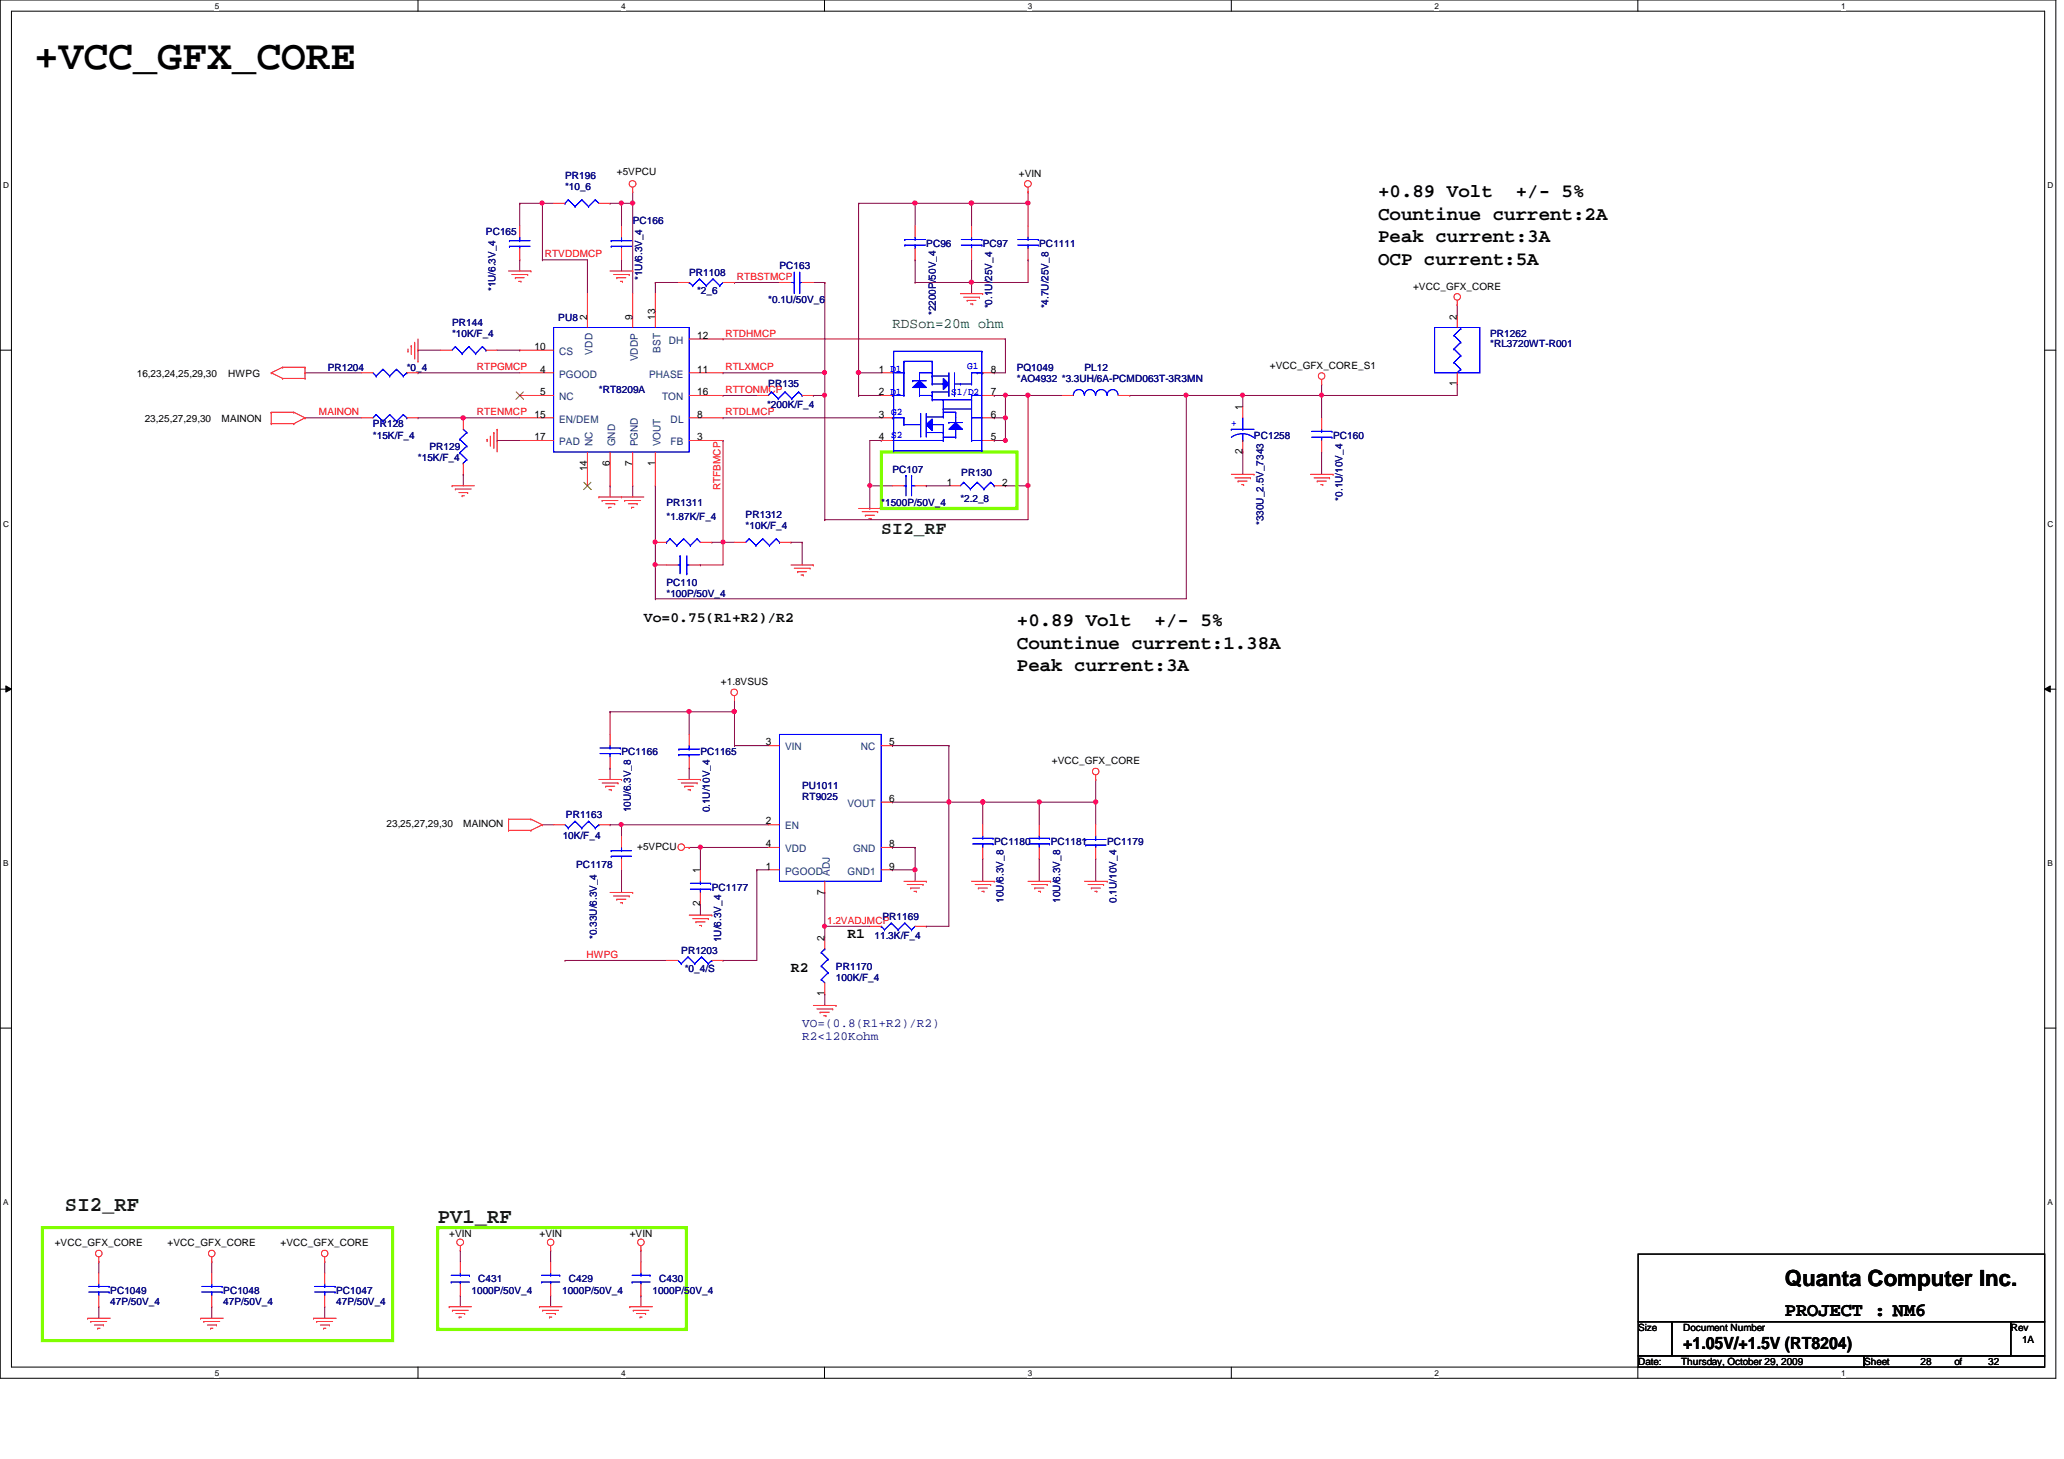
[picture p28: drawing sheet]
<svg xmlns="http://www.w3.org/2000/svg" width="297mm" height="210mm" viewBox="0 0 297 210" stroke-linecap="round" stroke-linejoin="round" font-family="sans-serif">
<defs><g id="words">
<text font-size="6" x="4.9" y="9.9">+VCC_GFX_CORE</text>
<text font-size="3.2" x="256.9" y="185">Quanta Computer Inc.</text>
<g font-size="3" fill="#004000">
<text x="9.4" y="174.3">SI2_RF</text>
<text x="63" y="175.9">PV1_RF</text>
</g>
<g font-size="2.8">
<text x="198.3" y="28.3">+0.89 Volt</text>
<text x="218.1" y="28.3">+/- 5%</text>
<text x="198.3" y="31.6">Countinue current:2A</text>
<text x="198.3" y="34.8">Peak current:3A</text>
<text x="198.3" y="38.1">OCP current:5A</text>
<text x="146.3" y="93.3">Countinue current:1.38A</text>
<text x="146.3" y="90.1">+0.89 Volt</text>
<text x="166.2" y="90.1">+/- 5%</text>
<text x="146.3" y="96.6">Peak current:3A</text>
<text x="256.9" y="189.3">PROJECT : NM6</text>
<text x="256.9" y="189.3">PROJECT :</text>
</g>
<text font-size="2.6" fill="#004000" x="126.8" y="76.9">SI2_RF</text>
<text font-size="2.4" x="242.2" y="194.1">+1.05V/+1.5V (RT8204)</text>
<text font-size="2.1" fill="#008000" x="128.4" y="47.1">RDSon=20m ohm</text>
<g font-size="2.1">
<text x="92.7" y="89.5">Vo=0.75(R1+R2)/R2</text>
<text x="122" y="135">R1</text>
<text x="113.8" y="139.9">R2</text>
</g>
<g font-size="1.8" fill="#000080">
<text x="115.4" y="147.7">VO=(0.8(R1+R2)/R2)</text>
<text x="115.4" y="149.6">R2&lt;120Kohm</text>
</g>
<g font-size="1.5">
<text x="84.5" y="46" transform="rotate(-90 84.5 46)">2</text>
<text x="91" y="46" transform="rotate(-90 91 46)">9</text>
<text x="94.3" y="46" transform="rotate(-90 94.3 46)">13</text>
<text x="209.7" y="46" transform="rotate(-90 209.7 46)">2</text>
<text x="76.9" y="50.3">10</text>
<text x="77.7" y="53.6">4</text>
<text x="100.3" y="48.7">12</text>
<text x="100.3" y="53.6">11</text>
<text x="126.5" y="53.6">1 D1</text>
<text x="142.6" y="53.6">8</text>
<text x="77.7" y="56.9">5</text>
<text x="100.3" y="56.9">16</text>
<text x="126.5" y="56.9">2 D1</text>
<text x="142.6" y="56.9">7</text>
<text x="178.8" y="59" transform="rotate(-90 178.8 59)">1</text>
<text x="209.7" y="55.6" transform="rotate(-90 209.7 55.6)">1</text>
<text x="76.9" y="60.1">15</text>
<text x="76.9" y="63.3">17</text>
<text x="100.3" y="63.3">3</text>
<text x="100.3" y="60.1">8</text>
<text x="126.5" y="60.1">3</text>
<text x="126.5" y="63.3">4</text>
<text x="142.6" y="60.1">6</text>
<text x="142.6" y="63.3">5</text>
<text x="178.8" y="65.3" transform="rotate(-90 178.8 65.3)">2</text>
<text x="84.5" y="67.8" transform="rotate(-90 84.5 67.8)">14</text>
<text x="87.8" y="67" transform="rotate(-90 87.8 67)">6</text>
<text x="91" y="67" transform="rotate(-90 91 67)">7</text>
<text x="94.3" y="67" transform="rotate(-90 94.3 67)">1</text>
<text x="136.3" y="69.8">1</text>
<text x="144.2" y="69.8">2</text>
<text x="110.2" y="107.2">3</text>
<text x="128" y="107.2">5</text>
<text x="110.2" y="118.6">2</text>
<text x="128" y="115.4">6</text>
<text x="100.8" y="125.6" transform="rotate(-90 100.8 125.6)">1</text>
<text x="110.2" y="121.9">4</text>
<text x="110.2" y="125.1">1</text>
<text x="128" y="125.1">9</text>
<text x="128" y="121.9">8</text>
<text x="100.8" y="130.3" transform="rotate(-90 100.8 130.3)">2</text>
<text x="118.7" y="128.7" transform="rotate(-90 118.7 128.7)">7</text>
<text x="118.7" y="135.4" transform="rotate(-90 118.7 135.4)">2</text>
<text x="118.7" y="143.3" transform="rotate(-90 118.7 143.3)">1</text>
</g>
<g font-size="1.5" fill="#004080">
<text x="80.5" y="51.1">CS</text>
<text x="85.3" y="51" transform="rotate(-90 85.3 51)">VDD</text>
<text x="91.8" y="52" transform="rotate(-90 91.8 52)">VDDP</text>
<text x="95" y="50.8" transform="rotate(-90 95 50.8)">BST</text>
<text x="96.3" y="49.4">DH</text>
<text x="80.5" y="54.3">PGOOD</text>
<text x="80.5" y="57.6">NC</text>
<text x="93.4" y="54.3">PHASE</text>
<text x="95.3" y="57.6">TON</text>
<text x="80.5" y="60.8">EN/DEM</text>
<text x="80.5" y="64.1">PAD</text>
<text x="85.3" y="64.2" transform="rotate(-90 85.3 64.2)">NC</text>
<text x="88.5" y="64.2" transform="rotate(-90 88.5 64.2)">GND</text>
<text x="91.8" y="64.2" transform="rotate(-90 91.8 64.2)">PGND</text>
<text x="95" y="64.2" transform="rotate(-90 95 64.2)">VOUT</text>
<text x="96.5" y="64.1">FB</text>
<text x="96.5" y="60.8">DL</text>
<text x="113" y="107.9">VIN</text>
<text x="123.9" y="107.9">NC</text>
<text x="113" y="119.3">EN</text>
<text x="122" y="116.1">VOUT</text>
<text x="113" y="122.6">VDD</text>
<text x="113" y="125.8">PGOOD</text>
<text x="119.4" y="126" transform="rotate(-90 119.4 126)">ADJ</text>
<text x="122" y="125.8">GND1</text>
<text x="122.8" y="122.6">GND</text>
</g>
<g font-size="1.4" fill="#000080">
<text x="81.3" y="25.7">PR196</text>
<text x="81.3" y="27.3">*10_6</text>
<text x="69.9" y="33.9">PC165</text>
<text x="91.1" y="32.2">PC166</text>
<text x="133.3" y="35.5">PC96</text>
<text x="141.4" y="35.5">PC97</text>
<text x="149.6" y="35.5">PC1111</text>
<text x="71.3" y="41.9" transform="rotate(-90 71.3 41.9)">*1U/6.3V_4</text>
<text x="92.4" y="40.3" transform="rotate(-90 92.4 40.3)">*1U/6.3V_4</text>
<text x="99.2" y="39.7">PR1108</text>
<text x="112.2" y="38.7">PC163</text>
<text x="65.1" y="46.9">PR144</text>
<text x="80.3" y="46.2">PU8</text>
<text x="100.3" y="42.3">*2_6</text>
<text x="110.6" y="43.6">*0.1U/50V_6</text>
<text x="134.7" y="45.3" transform="rotate(-90 134.7 45.3)">*2200P/50V_4</text>
<text x="142.8" y="44.4" transform="rotate(-90 142.8 44.4)">*0.1U/25V_4</text>
<text x="150.9" y="44.4" transform="rotate(-90 150.9 44.4)">*4.7U/25V_8</text>
<text x="47.2" y="53.3">PR1204</text>
<text x="58.5" y="53.3">*0_4</text>
<text x="65.1" y="48.5">*10K/F_4</text>
<text x="146.3" y="53.3">PQ1049</text>
<text x="156.1" y="53.3">PL12</text>
<text x="214.5" y="48.5">PR1262</text>
<text x="214.5" y="50">*RL3720WT-R001</text>
<text x="86.2" y="56.6">*RT8209A</text>
<text x="110.4" y="58.7">*200K/F_4</text>
<text x="110.6" y="55.6">PR135</text>
<text x="146.3" y="55">*AO4932 *3.3UH/6A-PCMD063T-3R3MN</text>
<text x="146.3" y="55">*AO4932</text>
<text x="53.7" y="61.5">PR128</text>
<text x="53.7" y="63.1">*15K/F_4</text>
<text x="61.8" y="64.7">PR129</text>
<text x="180.5" y="63.1">PC1258</text>
<text x="191.9" y="63.1">PC160</text>
<text x="60.2" y="66.4">*15K/F_4</text>
<text x="128.4" y="68">PC107</text>
<text x="138.3" y="68.5">PR130</text>
<text x="95.9" y="72.9">PR1311</text>
<text x="95.9" y="74.8">*1.87K/F_4</text>
<text x="107.3" y="74.5">PR1312</text>
<text x="107.3" y="76.1">*10K/F_4</text>
<text x="126.8" y="72.9">*1500P/50V_4</text>
<text x="138.2" y="72.2">*2.2_8</text>
<text x="181.8" y="75.6" transform="rotate(-90 181.8 75.6)">*330U_2.5V_7343</text>
<text x="193.2" y="72" transform="rotate(-90 193.2 72)">*0.1U/10V_4</text>
<text x="95.9" y="84.2">PC110</text>
<text x="95.9" y="85.9">*100P/50V_4</text>
<text x="89.4" y="108.6">PC1166</text>
<text x="100.8" y="108.6">PC1165</text>
<text x="115.4" y="113.5">PU1011</text>
<text x="81.4" y="117.7">PR1163</text>
<text x="90.8" y="116.9" transform="rotate(-90 90.8 116.9)">10U/6.3V_8</text>
<text x="102.1" y="116.9" transform="rotate(-90 102.1 116.9)">0.1U/10V_4</text>
<text x="115.4" y="115.1">RT9025</text>
<text x="81" y="120.6">10K/F_4</text>
<text x="82.9" y="124.9">PC1178</text>
<text x="143.1" y="121.6">PC1180</text>
<text x="151.2" y="121.6">PC1181</text>
<text x="159.3" y="121.6">PC1179</text>
<text x="102.4" y="128.1">PC1177</text>
<text x="144.4" y="129.9" transform="rotate(-90 144.4 129.9)">10U/6.3V_8</text>
<text x="152.6" y="129.9" transform="rotate(-90 152.6 129.9)">10U/6.3V_8</text>
<text x="160.7" y="129.9" transform="rotate(-90 160.7 129.9)">0.1U/10V_4</text>
<text x="85.9" y="135.1" transform="rotate(-90 85.9 135.1)">*0.33U/6.3V_4</text>
<text x="98" y="137.2">PR1203</text>
<text x="103.8" y="135.6" transform="rotate(-90 103.8 135.6)">1U/6.3V_4</text>
<text x="125.9" y="135.1">11.3K/F_4</text>
<text x="127" y="132.4">PR1169</text>
<text x="98.5" y="139.8">*0_4/S</text>
<text x="120.3" y="139.5">PR1170</text>
<text x="120.3" y="141.1">100K/F_4</text>
<text x="68.8" y="184.5">C431</text>
<text x="81.9" y="184.5">C429</text>
<text x="94.9" y="184.5">C430</text>
<text x="15.9" y="186.1">PC1049</text>
<text x="15.9" y="187.7">47P/50V_4</text>
<text x="32.1" y="186.1">PC1048</text>
<text x="32.1" y="187.7">47P/50V_4</text>
<text x="48.4" y="186.1">PC1047</text>
<text x="48.4" y="187.7">47P/50V_4</text>
<text x="67.9" y="186.1">1000P/50V_4</text>
<text x="80.9" y="186.1">1000P/50V_4</text>
<text x="93.9" y="186.1">1000P/50V_4</text>
</g>
<g font-size="1.4">
<text x="88.8" y="25.2">+5VPCU</text>
<text x="146.6" y="25.4">+VIN</text>
<text x="203.4" y="41.7">+VCC_GFX_CORE</text>
<text x="182.7" y="53">+VCC_GFX_CORE_S1</text>
<text x="19.7" y="54.2">16,23,24,25,29,30</text>
<text x="32.8" y="54.2">HWPG</text>
<text x="20.8" y="60.7">23,25,27,29,30</text>
<text x="31.9" y="60.7">MAINON</text>
<text x="103.8" y="98.6">+1.8VSUS</text>
<text x="151.4" y="109.9">+VCC_GFX_CORE</text>
<text x="55.6" y="119">23,25,27,29,30</text>
<text x="66.7" y="119">MAINON</text>
<text x="91.7" y="122.3">+5VPCU</text>
<text x="7.9" y="179.3">+VCC_GFX_CORE</text>
<text x="24.1" y="179.3">+VCC_GFX_CORE</text>
<text x="40.4" y="179.3">+VCC_GFX_CORE</text>
<text x="64.6" y="178">+VIN</text>
<text x="77.6" y="178">+VIN</text>
<text x="90.6" y="178">+VIN</text>
<text x="235.8" y="191.5">Size</text>
<text x="242.2" y="191.5">Document Number</text>
<text x="289.4" y="191.5">Rev</text>
<text x="235.8" y="196.4">Date:</text>
<text x="241.9" y="196.4">Thursday, October 29, 2009</text>
<text x="268.3" y="196.4">Sheet</text>
<text x="276.4" y="196.4">28</text>
<text x="281.3" y="196.4">of</text>
<text x="286.1" y="196.4">32</text>
<text x="291" y="193.2">1A</text>
</g>
<g font-size="1.4" fill="#f00">
<text x="78.4" y="37">RTVDDMCP</text>
<text x="106" y="40.3">RTBSTMCP</text>
<text x="68.6" y="53.3">RTPGMCP</text>
<text x="104.4" y="53.3">RTLXMCP</text>
<text x="104.4" y="48.4">RTDHMCP</text>
<text x="45.9" y="59.8">MAINON</text>
<text x="68.6" y="59.8">RTENMCP</text>
<text x="104.4" y="59.8">RTDLMCP</text>
<text x="104.4" y="56.6">RTTONMCP</text>
<text x="103.7" y="70.5" transform="rotate(-90 103.7 70.5)">RTFBMCP</text>
<text x="84.4" y="137.8">HWPG</text>
<text x="119" y="132.9">1.2VADJMCP</text>
</g>
<g font-size="1.4" fill="#00f">
<text x="128.1" y="53.5">D1</text>
<text x="139.2" y="53">G1</text>
<text x="128.1" y="56.8">D1</text>
<text x="128.3" y="59.7">G2</text>
<text x="136.9" y="56.8">S1/D2</text>
<text x="128.3" y="62.9">S2</text>
<text x="177.2" y="61.3">+</text>
</g>
<g font-size="1.2">
<text x="30.9" y="1.2">5</text>
<text x="89.4" y="1.2">4</text>
<text x="147.9" y="1.2">3</text>
<text x="206.5" y="1.2">2</text>
<text x="265" y="1.2">1</text>
<text x=".5" y="27.1">D</text>
<text x="294.7" y="27.1">D</text>
<text x=".5" y="75.8">C</text>
<text x="294.7" y="75.8">C</text>
<text x=".5" y="124.6">B</text>
<text x="294.7" y="124.6">B</text>
<text x=".5" y="173.4">A</text>
<text x="294.7" y="173.4">A</text>
<text x="30.9" y="197.9">5</text>
<text x="89.4" y="197.9">4</text>
<text x="147.9" y="197.9">3</text>
<text x="206.5" y="197.9">2</text>
<text x="265" y="197.9">1</text>
</g>
</g></defs>
<path d="M0 0h295.9v198.3h-295.9zM1.6 1.6h292.7v195.1h-292.7z" fill="none" stroke="#000" stroke-width=".14"/>
<g fill="#fff">
<path d="M30.9 .2h.6v1.3h-.6z"/>
<path d="M30.9 196.8h.6v1.4h-.6z"/>
</g>
<path d="M60.2 0v1.6M60.2 196.7v1.6" fill="none" stroke="#000" stroke-width=".14"/>
<g fill="#fff">
<path d="M89.4 .2h.6v1.3h-.6z"/>
<path d="M89.4 196.8h.6v1.4h-.6z"/>
</g>
<path d="M118.7 0v1.6M118.7 196.7v1.6" fill="none" stroke="#000" stroke-width=".14"/>
<g fill="#fff">
<path d="M147.9 .2h.6v1.3h-.6z"/>
<path d="M147.9 196.8h.6v1.4h-.6z"/>
</g>
<path d="M177.2 0v1.6M177.2 196.7v1.6" fill="none" stroke="#000" stroke-width=".14"/>
<g fill="#fff">
<path d="M206.5 .2h.5v1.3h-.5z"/>
<path d="M206.5 196.8h.5v1.4h-.5z"/>
</g>
<path d="M235.7 0v1.6M235.7 196.7v1.6" fill="none" stroke="#000" stroke-width=".14"/>
<g fill="#fff">
<path d="M265 .2h.6v1.3h-.6z"/>
<path d="M265 196.8h.6v1.4h-.6z"/>
<path d="M.5 26h.8v1.3h-.8z"/>
<path d="M294.7 26h.8v1.3h-.8z"/>
<path d="M.5 74.8h.8v1.3h-.8z"/>
<path d="M294.7 74.8h.8v1.3h-.8z"/>
</g>
<path d="M0 50.4h1.6M294.3 50.4h1.6" fill="none" stroke="#000" stroke-width=".14"/>
<g fill="#fff">
<path d="M.5 123.5h.7v1.3h-.7z"/>
<path d="M294.7 123.5h.7v1.3h-.7z"/>
</g>
<path d="M0 99.1h1.6M.8 98.7l.8 .4-.8 .5zM294.3 99.1l.8-.4v.9zM294.3 99.1h1.6" fill="none" stroke="#000" stroke-width=".14"/>
<path d="M.8 98.7l.8 .4-.8 .5zM294.3 99.1l.8-.4v.9z" fill="#000"/>
<g fill="#fff">
<path d="M.5 172.3h.7v1.3h-.7z"/>
<path d="M294.7 172.3h.7v1.3h-.7z"/>
</g>
<path d="M0 147.9h1.6M294.3 147.9h1.6" fill="none" stroke="#000" stroke-width=".14"/>
<path d="M170.7 56.9h.1M170.7 56.9h8.2M66.7 60.1h.1M66.7 60.1h8.1" fill="none" stroke="#800040" stroke-width=".14"/>
<circle cx="66.7" cy="60.1" r=".31" fill="#f0f"/>
<circle cx="66.7" cy="60.1" r=".31" fill="none" stroke="#f0f" stroke-width=".14"/>
<g fill="none" stroke="#800040" stroke-width=".14">
<path d="M74.8 29.3h.1M74.8 37.4h.1M74.8 29.3v3.2M74.8 37.4v1.6M131.7 37.4h.1M131.7 29.3h.1M131.7 37.4v3.2M131.7 29.3h8.1M148 37.4h.1M148 37.4v3.2h-8.2M60.2 53.6h.1M60.2 53.6h14.6"/>
<path d="M139.8 40.6h.1M43.9 60.1h.1M43.9 60.1h8.1M125.2 69.9h.1M125.2 63.4v6.5M178.9 65h.1M178.9 65v3.2"/>
</g>
<circle cx="139.8" cy="29.2" r=".31" fill="#f0f"/>
<circle cx="139.8" cy="29.2" r=".31" fill="none" stroke="#f0f" stroke-width=".14"/>
<circle cx="131.7" cy="29.2" r=".31" fill="#f0f"/>
<circle cx="131.7" cy="29.2" r=".31" fill="none" stroke="#f0f" stroke-width=".14"/>
<path d="M74.8 29.3h.1M74.8 29.3h3.3M131.7 29.3h.1M131.7 29.3v3.2M139.8 29.3h.1M139.8 29.3v3.2M148 27.6h.1M148 27.6v1.7M178.9 56.9h.1M178.9 56.9v1.6" fill="none" stroke="#800040" stroke-width=".14"/>
<circle cx="78" cy="29.2" r=".3" fill="#f0f"/>
<circle cx="78" cy="29.2" r=".3" fill="none" stroke="#f0f" stroke-width=".14"/>
<path d="M139.8 40.6h.1M139.8 40.6v1.6" fill="none" stroke="#800040" stroke-width=".14"/>
<circle cx="139.8" cy="40.6" r=".31" fill="#f0f"/>
<circle cx="139.8" cy="40.6" r=".31" fill="none" stroke="#f0f" stroke-width=".14"/>
<path d="M148 56.9h.1M148 56.9v13M190.2 55.2h.1M190.2 55.2v1.7" fill="none" stroke="#800040" stroke-width=".14"/>
<circle cx="147.9" cy="69.8" r=".31" fill="#f0f"/>
<circle cx="147.9" cy="69.8" r=".31" fill="none" stroke="#f0f" stroke-width=".14"/>
<path d="M148 56.9h.1M148 56.9h4.8M178.9 56.9h.1M178.9 56.9h11.3M190.2 56.9h.1M190.2 56.9v3.2M66.7 68.2h.1M66.7 68.2v1.7M190.2 65h.1M190.2 65v3.2" fill="none" stroke="#800040" stroke-width=".14"/>
<circle cx="190.2" cy="56.8" r=".3" fill="#f0f"/>
<circle cx="190.2" cy="56.8" r=".3" fill="none" stroke="#f0f" stroke-width=".14"/>
<circle cx="178.8" cy="56.8" r=".3" fill="#f0f"/>
<circle cx="178.8" cy="56.8" r=".3" fill="none" stroke="#f0f" stroke-width=".14"/>
<g fill="none" stroke="#800040" stroke-width=".14">
<path d="M78.1 37.4h.1M78.1 29.3h.1M78.1 37.4h6.4M78.1 29.3h1.6M84.5 37.4h.1M84.5 37.4v4.8M89.4 29.3h.1M89.4 29.3h1.7M94.3 40.6h.1M94.3 40.6v1.6M94.3 40.6h3.3M104.1 53.6h.1"/>
<path d="M104.1 53.6h14.6M105.7 40.6h.1M105.7 40.6h6.5M118.7 40.6h.1M118.7 53.6h.1M118.7 40.6v16.3"/>
</g>
<circle cx="118.7" cy="53.6" r=".3" fill="#f0f"/>
<circle cx="118.7" cy="53.6" r=".3" fill="none" stroke="#f0f" stroke-width=".14"/>
<path d="M78.1 29.3h.1M78.1 29.3v8.1M91.1 29.3h.1M91.1 29.3v12.9M104.1 60.1h.1M104.1 60.1h22.7" fill="none" stroke="#800040" stroke-width=".14"/>
<circle cx="91" cy="29.2" r=".31" fill="#f0f"/>
<circle cx="91" cy="29.2" r=".31" fill="none" stroke="#f0f" stroke-width=".14"/>
<path d="M104.1 48.8h.1M104.1 48.8h40.6M104.1 78h.1M104.1 78h1.6" fill="none" stroke="#800040" stroke-width=".14"/>
<circle cx="104.1" cy="78" r=".3" fill="#f0f"/>
<circle cx="104.1" cy="78" r=".3" fill="none" stroke="#f0f" stroke-width=".14"/>
<path d="M43.9 53.6h.1M43.9 53.6h8.1M94.3 69.9h.1M94.3 69.9v8.1M102.4 78h.1M104.1 63.4h.1M104.1 63.4v14.6h-1.7M94.3 81.3h.1M94.3 81.3v4.8" fill="none" stroke="#800040" stroke-width=".14"/>
<circle cx="94.3" cy="81.2" r=".3" fill="#f0f"/>
<circle cx="94.3" cy="81.2" r=".3" fill="none" stroke="#f0f" stroke-width=".14"/>
<path d="M170.7 56.9h.1M170.7 56.9v29.2h-76.4M94.3 86.1h.1" fill="none" stroke="#800040" stroke-width=".14"/>
<circle cx="170.7" cy="56.8" r=".3" fill="#f0f"/>
<circle cx="170.7" cy="56.8" r=".3" fill="none" stroke="#f0f" stroke-width=".14"/>
<path d="M162.6 56.9h.1M162.6 56.9h8.1M71.5 63.4h.1M71.5 63.4h3.3M94.3 78h.1M94.3 78v3.3M113.8 78h.1M113.8 78h1.6M115.4 78h.1M115.4 78v3.3M94.3 81.3h.1M94.3 81.3h1.6" fill="none" stroke="#800040" stroke-width=".14"/>
<circle cx="94.3" cy="78" r=".3" fill="#f0f"/>
<circle cx="94.3" cy="78" r=".3" fill="none" stroke="#f0f" stroke-width=".14"/>
<path d="M139.8 29.3h.1M139.8 29.3h8.2M60.2 60.1h.1M60.2 60.1h6.5M104.1 78h.1M104.1 78v3.3h-3.3M100.8 81.3h.1" fill="none" stroke="#800040" stroke-width=".14"/>
<circle cx="147.9" cy="29.2" r=".31" fill="#f0f"/>
<circle cx="147.9" cy="29.2" r=".31" fill="none" stroke="#f0f" stroke-width=".14"/>
<circle cx="139.8" cy="29.2" r=".31" fill="#f0f"/>
<circle cx="139.8" cy="29.2" r=".31" fill="none" stroke="#f0f" stroke-width=".14"/>
<path d="M89.4 37.4h.1M89.4 29.3h.1M89.4 29.3v3.2M89.4 37.4v1.6M91.1 29.3h.1M91.1 27.6v1.7" fill="none" stroke="#800040" stroke-width=".14"/>
<circle cx="89.4" cy="29.2" r=".3" fill="#f0f"/>
<circle cx="89.4" cy="29.2" r=".3" fill="none" stroke="#f0f" stroke-width=".14"/>
<g fill="none" stroke="#800040" stroke-width=".14">
<path d="M87.8 29.3h.1M87.8 29.3h1.6M60.2 50.4h.1M60.2 50.4h3.2M71.5 50.4h3.3M74.8 50.4h.1M104.1 56.9h.1M104.1 56.9h4.8M117 56.9h.1M117 56.9h1.7M87.8 69.9h.1M87.8 69.9v1.6"/>
<path d="M91.1 69.9h.1M91.1 69.9v1.6M136.6 115.4h.1M136.6 115.4h4.8M81.3 138.2h.1M81.3 138.2h14.6M104.1 138.2h.1M104.1 138.2h4.8M128.4 125.1h.1M128.4 125.1h3.3"/>
</g>
<circle cx="141.4" cy="115.4" r=".31" fill="#f0f"/>
<circle cx="141.4" cy="115.4" r=".31" fill="none" stroke="#f0f" stroke-width=".14"/>
<path d="M105.7 100.8h.1M105.7 100.8v1.6M149.6 115.4h.1M149.6 115.4v3.3M157.7 112.1h.1M157.7 112.1v3.3M118.7 133.3h.1M118.7 133.3h6.5M128.4 121.9h.1M128.4 121.9h3.3M133.3 133.3h.1M133.3 133.3h3.3" fill="none" stroke="#800040" stroke-width=".14"/>
<circle cx="105.7" cy="102.4" r=".3" fill="#f0f"/>
<circle cx="105.7" cy="102.4" r=".3" fill="none" stroke="#f0f" stroke-width=".14"/>
<path d="M141.4 115.4h.1M141.4 115.4h8.2" fill="none" stroke="#800040" stroke-width=".14"/>
<circle cx="141.4" cy="115.4" r=".31" fill="#f0f"/>
<circle cx="141.4" cy="115.4" r=".31" fill="none" stroke="#f0f" stroke-width=".14"/>
<path d="M136.6 115.4h.1M136.6 115.4v17.9M131.7 121.9h.1M131.7 121.9v3.2" fill="none" stroke="#800040" stroke-width=".14"/>
<circle cx="136.6" cy="115.4" r=".31" fill="#f0f"/>
<circle cx="136.6" cy="115.4" r=".31" fill="none" stroke="#f0f" stroke-width=".14"/>
<path d="M131.7 125.1h.1M131.7 125.1v1.7M141.4 123.5h.1M141.4 123.5v3.3M149.6 123.5h.1M149.6 123.5v3.3M157.7 123.5h.1M157.7 123.5v3.3" fill="none" stroke="#800040" stroke-width=".14"/>
<circle cx="131.7" cy="125.1" r=".31" fill="#f0f"/>
<circle cx="131.7" cy="125.1" r=".31" fill="none" stroke="#f0f" stroke-width=".14"/>
<path d="M141.4 115.4h.1M141.4 115.4v3.3M157.7 115.4h.1M157.7 115.4v3.3M118.7 133.3h.1M118.7 133.3v1.6" fill="none" stroke="#800040" stroke-width=".14"/>
<circle cx="118.7" cy="133.3" r=".3" fill="#f0f"/>
<circle cx="118.7" cy="133.3" r=".3" fill="none" stroke="#f0f" stroke-width=".14"/>
<path d="M149.6 115.4h.1M149.6 115.4h8.1" fill="none" stroke="#800040" stroke-width=".14"/>
<circle cx="157.7" cy="115.4" r=".31" fill="#f0f"/>
<circle cx="157.7" cy="115.4" r=".31" fill="none" stroke="#f0f" stroke-width=".14"/>
<circle cx="149.5" cy="115.4" r=".31" fill="#f0f"/>
<circle cx="149.5" cy="115.4" r=".31" fill="none" stroke="#f0f" stroke-width=".14"/>
<path d="M87.8 110.5h.1M87.8 102.4h.1M87.8 102.4v3.3M87.8 110.5v1.6M89.4 118.7h.1M89.4 118.7h21.2M99.2 110.5h.1M99.2 102.4h.1M99.2 102.4v3.3M99.2 110.5v1.6M105.7 102.4h.1M105.7 102.4v4.9" fill="none" stroke="#800040" stroke-width=".14"/>
<circle cx="89.4" cy="118.6" r=".3" fill="#f0f"/>
<circle cx="89.4" cy="118.6" r=".3" fill="none" stroke="#f0f" stroke-width=".14"/>
<g fill="none" stroke="#800040" stroke-width=".14">
<path d="M78.1 118.7h.1M78.1 118.7h1.6M87.8 102.4h.1M87.8 118.7h.1M87.8 102.4h17.9M87.8 118.7h1.6M89.4 118.7h.1M89.4 118.7v1.6M99.2 102.4h.1M105.7 107.3h.1M105.7 107.3h4.9M128.4 107.3h.1"/>
<path d="M128.4 115.4h.1M128.4 107.3h8.2M136.6 107.3h.1M136.6 107.3v8.1h-8.2M89.4 125.1h.1M89.4 125.1v3.3M108.9 125.1h.1M108.9 125.1v13.1M108.9 125.1h1.7M118.7 128.4h.1M118.7 128.4v4.9"/>
</g>
<circle cx="105.7" cy="102.4" r=".3" fill="#f0f"/>
<circle cx="105.7" cy="102.4" r=".3" fill="none" stroke="#f0f" stroke-width=".14"/>
<circle cx="99.2" cy="102.4" r=".31" fill="#f0f"/>
<circle cx="99.2" cy="102.4" r=".31" fill="none" stroke="#f0f" stroke-width=".14"/>
<path d="M100.8 130h.1M100.8 121.9h.1M100.8 130v1.7M100.8 121.9h9.8M118.7 143h.1M118.7 143v1.7" fill="none" stroke="#800040" stroke-width=".14"/>
<circle cx="100.8" cy="121.9" r=".3" fill="#f0f"/>
<circle cx="100.8" cy="121.9" r=".3" fill="none" stroke="#f0f" stroke-width=".14"/>
<path d="M123.6 29.3h.1M123.6 29.3h8.1M139.8 37.4h.1M139.8 37.4v3.2h-8.1M131.7 40.6h.1M144.7 56.9h.1M144.7 56.9h3.3M99.2 121.9h.1M99.2 121.9h1.6M100.8 121.9h.1M100.8 121.9v3.2" fill="none" stroke="#800040" stroke-width=".14"/>
<circle cx="147.9" cy="56.8" r=".31" fill="#f0f"/>
<circle cx="147.9" cy="56.8" r=".31" fill="none" stroke="#f0f" stroke-width=".14"/>
<path d="M123.6 29.3v24.3M148 29.3h.1M148 29.3v3.2M123.6 53.6h.1M123.6 53.6h3.2M143.1 53.6h.1M144.7 48.8h.1M144.7 48.8v4.8h-1.6M143.1 63.4h.1M143.1 60.1h.1M143.1 63.4h1.6M143.1 60.1h1.6" fill="none" stroke="#800040" stroke-width=".14"/>
<circle cx="123.6" cy="53.6" r=".31" fill="#f0f"/>
<circle cx="123.6" cy="53.6" r=".31" fill="none" stroke="#f0f" stroke-width=".14"/>
<path d="M123.6 56.9h.1M123.6 56.9h3.2M123.6 53.6v3.3M125.2 69.9h.1M125.2 69.9h3.2M125.2 63.4h1.6M126.8 63.4h.1M144.7 69.9h.1M144.7 69.9h3.3" fill="none" stroke="#800040" stroke-width=".14"/>
<circle cx="125.2" cy="69.8" r=".3" fill="#f0f"/>
<circle cx="125.2" cy="69.8" r=".3" fill="none" stroke="#f0f" stroke-width=".14"/>
<path d="M118.7 56.9v17.9M118.7 74.8h.1" fill="none" stroke="#800040" stroke-width=".14"/>
<circle cx="118.7" cy="56.8" r=".3" fill="#f0f"/>
<circle cx="118.7" cy="56.8" r=".3" fill="none" stroke="#f0f" stroke-width=".14"/>
<g fill="none" stroke="#800040" stroke-width=".14">
<path d="M117 40.6h1.7M118.7 40.6h.1M144.7 56.9v3.2M190.2 56.9h.1M209.7 43.9h.1M209.7 55.2h.1M209.7 43.9v1.6M209.7 55.2v1.7h-19.5M118.7 74.8h.1M125.2 73.2h.1M125.2 69.9v3.3M133.3 69.9h.1"/>
<path d="M133.3 69.9h3.3M144.7 60.1h.1M148 69.9h.1M148 69.9v4.9h-29.3"/>
</g>
<circle cx="144.7" cy="56.8" r=".3" fill="#f0f"/>
<circle cx="144.7" cy="56.8" r=".3" fill="none" stroke="#f0f" stroke-width=".14"/>
<circle cx="144.7" cy="60.1" r=".3" fill="#f0f"/>
<circle cx="144.7" cy="60.1" r=".3" fill="none" stroke="#f0f" stroke-width=".14"/>
<path d="M143.1 56.9h.1M143.1 56.9h1.6M144.7 63.4h.1M144.7 60.1v3.3" fill="none" stroke="#800040" stroke-width=".14"/>
<circle cx="144.7" cy="63.4" r=".3" fill="#f0f"/>
<circle cx="144.7" cy="63.4" r=".3" fill="none" stroke="#f0f" stroke-width=".14"/>
<g fill="none" stroke="#800040" stroke-width=".14">
<path d="M66.2 179.9h.1M66.2 179.9v1.6M79.2 179.9h.1M79.2 179.9v1.6M92.2 179.9h.1M92.2 179.9v1.6M14.2 188h.1M14.2 181.5h.1M14.2 181.5v1.6M14.2 188v1.7M30.5 188h.1M30.5 181.5h.1"/>
<path d="M30.5 181.5v1.6M30.5 188v1.7M46.7 188h.1M46.7 181.5h.1M46.7 181.5v1.6M46.7 188v1.7M66.2 186.4h.1M66.2 186.4v1.6M79.2 186.4h.1M79.2 186.4v1.6M92.2 186.4h.1M92.2 186.4v1.6"/>
</g>
<g fill="none" stroke="#f00" stroke-width=".14">
<path d="M73.2 39h3.2M73.7 39.5h2.2M74.2 40h.1M74.2 40h1.2M74.8 32.5v1.6M74.8 35.7v1.7M75.9 39.5h.1M76.4 39h.1M87.8 39h3.3M88.3 39.5h2.2M88.8 40h.1M88.8 40h1.3"/>
<path d="M90.5 39.5h.1M91.1 27.6h.1M91.1 39h.1M91.1 27v.6M131.7 32.5v1.6M131.7 35.7v1.7M139.8 32.5v1.6M139.8 35.7v1.7M148 27.6h.1M148 27v.6M148 32.5v1.6M148 35.7v1.7"/>
<path d="M39 59.3h.1M39 53.6h.1M39 59.3h3.3M39 59.3v1.7M39 53.6l1.7 .8M40.7 52.8h.1M40.7 54.4h.1M40.7 52.8l-1.7 .8M40.7 52.8h3.2M40.7 54.4h3.2M42.3 59.3h.1M42.3 59.3l1.6 .8"/>
<path d="M43.9 52.8h.1M43.9 54.4h.1M43.9 52.8v1.6M52 53.6h1.7M58.5 53.6h1.7M58.7 50.5h.1M58.7 50.2v.3M59.2 49.7h.1M59.2 49.7v1.3M59.7 51.5h.1M59.7 49.2v2.3M60.2 52h.1"/>
<path d="M60.2 48.8v3.2M63.4 50.4h1.7M69.9 50.4h1.6M74.6 40.5h.4M75 40.5h.1M89.3 40.5h.3M89.6 40.5h.1M112.2 40.6h1.6M115.4 40.6h1.6M138.2 42.2h3.2M138.7 42.8h2.3M139.2 43.2h.1"/>
<path d="M139.2 43.2h1.3M139.7 43.7h.3M140 43.7h.1M141 42.8h.1M141.4 42.2h.1M152.8 56.9h1.7M160.9 56.9h1.7M178.9 58.5v1.6M190.2 55.2h.1M190.2 54.6v.6M209.7 43.9h.1M209.7 43.2v.7"/>
<path d="M39 61h.1M39 61h3.3M42.3 61h.1M43.9 60.1h.1M43.9 60.1l-1.6 .9M65.1 69.9h.1M65.1 69.9h3.2M65.5 70.4h.1M65.5 70.4h2.3M66 70.9h1.3M66.5 71.3h.1M66.5 71.3h.3"/>
<path d="M67.3 70.9h.1M70.1 63.2h.1M70.1 63.2v.3M70.6 64.1h.1M70.6 62.7v1.4M71.1 62.2h.1M71.1 62.2v2.3M71.5 61.8h.1M71.5 61.8v3.2M86.2 71.5h.1M86.2 71.5h6.5M86.7 72h.1"/>
<path d="M86.7 72h2.2M87.2 72.5h1.3M87.6 73h.1M87.6 73h.4M88.5 72.5h.1M89.4 71.5h.1M89.9 72h.1M89.9 72h2.3M90.4 72.5h1.3M90.9 73h.1M90.9 73h.3M91.7 72.5h.1"/>
<path d="M123.6 73.2h3.2M124.1 73.6h2.2M124.5 74.1h.1M124.5 74.1h1.4M125 74.6h.3M125.3 74.6h.1M126.3 73.6h.1M126.8 73.2h.1M128.4 69.9h1.7M131.7 69.9h1.6M136.6 69.9h1.6M143.1 69.9h1.6"/>
<path d="M177.2 68.2h3.3M177.7 68.7h2.3M178.2 69.2h.1M178.2 69.2h1.3M178.7 69.7h.3M178.9 63.4v1.6M179 69.7h.1M180 68.7h.1M180.5 68.2h.1M188.6 68.2h3.3M189.1 68.7h2.2M189.6 69.2h.1"/>
<path d="M189.6 69.2h1.3M190.1 69.7h.3M190.4 69.7h.1M191.3 68.7h.1M191.9 68.2h.1M113.8 81.3h3.2M114.3 81.7h2.3M114.8 82.3h.1M114.8 82.3h1.3M115.3 82.7h.3M115.6 82.7h.1M116.6 81.7h.1"/>
<path d="M117 81.3h.1M73.2 119.5h.1M73.2 117.9h.1M73.2 117.9h3.2M73.2 119.5h3.2M73.2 117.9v1.6M76.4 117.9h.1M76.4 119.5h.1M76.4 117.9l1.7 .8M78.1 118.7h.1M78.1 118.7l-1.7 .8M79.7 118.7h1.6"/>
<path d="M86.2 112.1h3.2M86.2 118.7h1.6M86.7 112.6h2.2M87.2 113.1h.1M87.2 113.1h1.3M87.6 113.6h.4M88 113.6h.1M88.9 112.6h.1M89.4 112.1h.1M97.6 112.1h3.2M98 112.6h2.3M98.5 113.1h.1"/>
<path d="M98.5 113.1h1.3M99 113.6h.4M99.4 113.6h.1M100.3 112.6h.1M100.8 112.1h.1M105.7 100.8h.1M105.7 100.1v.7M110.6 118.7h1.6M110.6 107.3h1.6M126.8 115.4h1.6M126.8 107.3h1.6M157.7 112.1h.1"/>
<path d="M157.7 111.5v.6M87.8 128.4h3.3M88.3 128.9h2.2M88.8 129.4h.1M88.8 129.4h1.3M89.3 129.9h.3M89.4 120.3v1.6M89.4 123.5v1.6M89.6 129.9h.1M90.5 128.9h.1M91.1 128.4h.1M95.9 138.2h1.7"/>
<path d="M98.5 121.9h.7M99.2 121.9h.1M99.2 131.7h3.2M99.7 132.2h2.2M100.2 132.6h.1M100.2 132.6h1.3M100.7 133.1h.3M101 133.1h.1M101.9 132.2h.1M102.4 131.7h.1M102.4 138.2h1.7M110.6 121.9h1.6"/>
<path d="M110.6 125.1h1.6M118.7 126.8v1.6M118.7 134.9v1.6M126.8 121.9h1.6M126.8 125.1h1.6M130.1 126.8h3.2M130.6 127.3h2.2M131.1 127.8h.1M131.1 127.8h1.2M131.5 128.2h.4M131.9 128.2h.1M132.8 127.3h.1"/>
<path d="M133.3 126.8h.1M139.8 126.8h3.3M140.3 127.3h2.3M140.8 127.8h.1M140.8 127.8h1.3M141.3 128.2h.3M141.6 128.2h.1M142.6 127.3h.1M143.1 126.8h.1M148 126.8h3.2M148.5 127.3h2.2M148.9 127.8h.1"/>
<path d="M148.9 127.8h1.3M149.4 128.2h.3M149.7 128.2h.1M150.7 127.3h.1M151.2 126.8h.1M156.1 126.8h3.2M156.6 127.3h2.2M157.1 127.8h.1M157.1 127.8h1.3M157.6 128.2h.3M157.9 128.2h.1M158.8 127.3h.1"/>
<path d="M159.3 126.8h.1M117 144.7h3.3M117.6 145.2h2.2M118 145.6h.1M118 145.6h1.3M118.5 146.1h.4M118.7 141.4v1.6M118.9 146.1h.1M119.8 145.2h.1M120.3 144.7h.1M66.2 179.9h.1M66.2 179.2v.7"/>
<path d="M79.2 179.9h.1M79.2 179.2v.7M92.2 179.9h.1M92.2 179.2v.7M12.6 189.7h.1M12.6 189.7h3.3M13.1 190.1h.1M13.1 190.1h2.3M13.6 190.6h1.3M14.1 191.1h.1M14.1 191.1h.3M14.2 181.5h.1"/>
<path d="M14.2 180.8v.7M14.9 190.6h.1M28.9 189.7h.1M28.9 189.7h3.2M29.3 190.1h.1M29.3 190.1h2.3M29.8 190.6h1.4M30.3 191.1h.1M30.3 191.1h.3M30.5 181.5h.1M30.5 180.8v.7M31.2 190.6h.1"/>
<path d="M45.1 189.7h.1M45.1 189.7h3.3M45.6 190.1h.1M45.6 190.1h2.3M46.1 190.6h1.3M46.6 191.1h.1M46.6 191.1h.3M46.7 181.5h.1M46.7 180.8v.7M46.7 183.1v1.6M46.7 186.4v1.6M47.4 190.6h.1"/>
<path d="M64.6 188h.1M64.6 188h3.3M65.1 188.5h.1M65.1 188.5h2.3M65.6 189h1.3M66.1 189.5h.1M66.1 189.5h.3M66.2 181.5v1.6M66.2 184.7v1.7M66.9 189h.1M77.6 188h.1M77.6 188h3.3"/>
<path d="M78.1 188.5h.1M78.1 188.5h2.3M78.6 189h1.3M79.1 189.5h.1M79.1 189.5h.3M79.9 189h.1M90.6 188h.1M90.6 188h3.3M91.1 188.5h.1M91.1 188.5h2.3M91.6 189h1.3M92.1 189.5h.1"/>
<path d="M92.1 189.5h.3M92.9 189h.1"/>
<circle cx="91" cy="26.5" r=".48"/>
<circle cx="147.9" cy="26.5" r=".48"/>
<circle cx="190.2" cy="54.1" r=".47"/>
<circle cx="209.7" cy="42.7" r=".47"/>
<circle cx="105.7" cy="99.6" r=".47"/>
<circle cx="157.7" cy="111" r=".47"/>
<circle cx="98" cy="121.9" r=".47"/>
<circle cx="66.2" cy="178.7" r=".48"/>
<circle cx="79.2" cy="178.7" r=".47"/>
<circle cx="92.2" cy="178.7" r=".47"/>
<circle cx="14.2" cy="180.3" r=".47"/>
<circle cx="30.5" cy="180.3" r=".47"/>
<circle cx="46.7" cy="180.3" r=".47"/>
</g>
<path d="M235.8 180.4h58.5v9.8h-58.5zM235.8 190.2h4.8v4.9h-4.8zM235.8 195.1h32.5v1.6h-32.5zM240.6 190.2h48.8v4.9h-48.8zM268.3 195.1h26v1.6h-26zM289.4 190.2h4.9v4.9h-4.9z" fill="none" stroke="#000" stroke-width=".14"/>
<path d="M126.8 65h19.5v8.2h-19.5zM6.1 176.6h50.4v16.3h-50.4zM63 176.6h35.8v14.7h-35.8z" fill="none" stroke="#80ff00" stroke-width=".47"/>
<g fill="none" stroke="#00f" stroke-width=".14">
<path d="M73.3 34.6h.1M73.3 35.4h.1M73.3 34.6h3M73.3 35.4h3M74.8 35.4h.1M74.8 34.6h.1M74.8 34.1v.5M74.8 35.4v.3M114.3 39.2v2.9M115.1 39.2v2.9M130.2 35.3h.1M130.2 34.5h.1"/>
<path d="M130.2 35.3h3M130.2 34.5h3M131.7 34.5h.1M131.7 35.3h.1M131.7 34.1v.4M131.7 35.3v.4M138.3 35.3h3M138.3 34.5h3M139.8 34.5h.1M139.8 35.3h.1M139.8 34.1v.4M139.8 35.3v.4"/>
<path d="M141.3 35.3h.1M141.3 34.5h.1M146.5 35.3h2.9M146.5 34.5h2.9M148 34.5h.1M148 35.3h.1M148 34.1v.4M148 35.3v.4M149.4 35.3h.1M149.4 34.5h.1M53.7 53.6l.4 .5M54.1 54.1h.1"/>
<path d="M55.1 53.1h.1M55.1 53.1l-1 1M55.1 53.1l1 1M56.1 54.1h.1M57.1 53.1h.1M57.1 53.1l-1 1M57.1 53.1l.9 1M58 54.1h.1M58.5 53.6h.1M58.5 53.6l-.5 .5M65.5 49.9h.1M65.5 49.9l-.4 .5"/>
<path d="M65.5 49.9l1 1M66.5 50.9h.1M67.5 49.9h.1M67.5 49.9l-1 1M67.5 49.9l.9 1M68.4 50.9h.1M69.4 49.9h.1M69.4 49.9l-1 1M69.4 49.9l.5 .5M69.9 50.4h.1M113.8 40.6h.5M114.3 42.1h.1"/>
<path d="M114.3 40.6h.1M115.1 40.6h.1M115.1 42.1h.1M115.1 40.6h.3M156 56.9a.78 .78 0 0 0-.8-.9 .78 .78 0 0 0-.7 .9M157.6 56.9a.78 .78 0 0 0-.8-.9 .78 .78 0 0 0-.7 .9M159.3 56.9a.8 .8 0 0 0-.8-.9 .8 .8 0 0 0-.8 .9M160.9 56.9a.78 .78 0 0 0-.8-.9 .78 .78 0 0 0-.8 .9M130.1 69.9h.3M130.4 69.9h.1M130.4 68.4h.1M130.4 68.4v2.9"/>
<path d="M131.2 68.4h.1M131.2 69.9h.1M131.2 69.9h.5M131.2 68.4v2.9M138.7 69.4h.1M138.7 69.4l-.5 .5M138.7 69.4l1 1M139.7 70.4h.1M140.6 69.4h.1M140.6 69.4l-.9 1M140.6 69.4l1 1M141.6 70.4h.1"/>
<path d="M142.6 69.4h.1M142.6 69.4l-1 1M142.6 69.4l.5 .5M143.1 69.9h.1M177.2 61.8h.1M177.2 61.8h3.3M178.9 63.4h.1M178.9 61.8h.1M178.9 62.4h-.1a2.69 2.69 0 0 0-1.6 .5M178.9 62.4a2.44 2.44 0 0 1 1.5 .5M178.9 60.1v1.7M178.9 62.4v1"/>
<path d="M81.3 118.7l.5 .4M81.8 119.1h.1M82.8 118.2h.1M82.8 118.2l-1 .9M82.8 118.2l.9 .9M83.7 119.1h.1M84.7 118.2h.1M84.7 118.2l-1 .9M84.7 118.2l1 .9M85.7 119.1h.1M86.2 118.7h.1M86.2 118.7l-.5 .4"/>
<path d="M112.2 105.7h14.6v21.1h-14.6zM88 122.4h.1M88 123.2h.1M88 122.4h2.9M88 123.2h2.9M89.4 123.2h.1M89.4 122.4h.1M89.4 121.9v.5M89.4 123.2v.3M97.6 138.2l.4 .4M98 138.6h.1M99 137.7h.1"/>
<path d="M99 137.7l-1 .9M99 137.7l1 .9M100 138.6h.1M101 137.7h.1M101 137.7l-1 .9M101 137.7l.9 .9M101.9 138.6h.1M102.4 138.2h.1M102.4 138.2l-.5 .4M118.2 139h.1M118.2 137h.1M118.2 139l1 1"/>
<path d="M118.2 137l1 1M118.7 136.5h.1M118.7 136.5l-.5 .5M119.2 140h.1M119.2 138h.1M119.2 140l-1 .9M119.2 138l-1 1M118.2 140.9h.1M118.2 140.9l.5 .5M45.3 185.9h2.9M45.3 185.1h2.9M46.7 185.1h.1"/>
<path d="M46.7 185.9h.1M46.7 184.7v.4M46.7 185.9v.5M48.2 185.9h.1M48.2 185.1h.1M64.9 184.4h.1M64.9 183.5h2.7M64.9 184.4h2.7M66.2 184.4h.1M66.2 183.5h.1M66.2 183.1v.4M66.2 184.4v.3"/>
<path d="M67.6 183.5h.1"/>
</g>
<path d="M133.3 61.1l.9-.8v1.6z" fill="#00f"/>
<path d="M133.3 61.1l.9-.8v1.6z" fill="none" stroke="#00f" stroke-width=".14"/>
<path d="M135.8 54.4l.8 .8-.8 .8z" fill="#00f"/>
<path d="M135.8 54.4l.8 .8-.8 .8z" fill="none" stroke="#00f" stroke-width=".14"/>
<path d="M132.3 54.8l1 1h-1.9z" fill="#00f"/>
<path d="M132.3 54.8l1 1h-1.9z" fill="none" stroke="#00f" stroke-width=".14"/>
<path d="M137.5 60.8l1 1h-1.9z" fill="#00f"/>
<g fill="none" stroke="#00f" stroke-width=".14">
<path d="M128.4 56.9h.1M128.4 53.6h1.7M128.4 56.9h1.7M128.6 50.5h.1M128.6 50.5h12.7M128.6 50.5v14.4M130.1 53.6h.1M130.1 56.9h.1M130.1 52h.1M130.1 52v4.9M130.1 52h4.1M131.4 54.8h.1"/>
<path d="M131.4 54.8h1.9M132.3 54.8h.1M132.3 56.9h.1M132.3 55.8v1.1M132.3 56.9h1.9M132.5 59.5v3.2M133.3 59.5v3.2M133.3 60h2.5M134.2 54.1h.1M134.2 53.6h.1M134.2 52h.1M134.2 56.4h.1"/>
<path d="M134.2 56.9h.1M134.2 55.2h.1M134.2 57.5h.1M134.2 53.6h-1.9v1.2M134.2 54.1h2.4M134.2 52v3.2M134.2 56.4v1.1M134.2 56.4h2.4M134.2 55.2h1.6M134.2 57.5h5.6M135.8 55.2h.1M135.8 60h.1"/>
<path d="M135.8 59.3h.1M135.8 58.8h.1M135.8 57.5h.1M135.8 59.3h1.7M135.8 57.5v2.5M135.8 58.8h4M136.6 56.9h.1M136.6 53.6v3.3M137.4 56.9h.1M137.4 53.6v3.3M137.4 55.2h2.4M137.5 59.3h.1"/>
<path d="M137.5 59.3v1.5M138.2 55.2h.1M139.8 55.2h.1M139.8 53.6h.1M139.8 57.5h.1M139.8 56.9h.1M139.8 53.6h1.6M139.8 53.6v1.6M139.8 56.9v6.5M139.8 56.9h1.6M140.6 53.6h.1M141.3 50.5h.1"/>
<path d="M141.3 50.5v14.4M141.4 53.6h.1M128.4 60.1h.1M128.4 60.1h1.7M128.4 63.4h7.4M128.6 64.9h.1M128.6 64.9h12.7M130.1 61.1h.1M130.1 60.1h.1M130.1 60.1v1M130.1 61.1h2.4M132.5 62.7h.1"/>
<path d="M133.3 62.7h.1M133.3 62.2h2.5M134.2 61.1h1.6M135.8 61.1h.1M135.8 62.2h.1M135.8 63.4h.1M135.8 62.9h.1M135.8 61.1v2.3M135.8 62.9h1.7M136.6 60.8h.1M136.6 60.8h1.9M137.5 60.8l1 1h-1.9z"/>
<path d="M137.5 62.9h.1M137.5 60.8h.1M137.5 61.8v1.1M139.8 60.1h.1M139.8 63.4h.1M139.8 60.1h1.6M139.8 63.4h1.6M141.3 64.9h.1"/>
</g>
<path d="M133.3 61.1l.9-.8v1.6z" fill="#00f"/>
<path d="M133.3 61.1l.9-.8v1.6z" fill="none" stroke="#00f" stroke-width=".14"/>
<path d="M135.8 54.4l.8 .8-.8 .8z" fill="#00f"/>
<path d="M135.8 54.4l.8 .8-.8 .8z" fill="none" stroke="#00f" stroke-width=".14"/>
<path d="M132.3 54.8l1 1h-1.9z" fill="#00f"/>
<path d="M132.3 54.8l1 1h-1.9z" fill="none" stroke="#00f" stroke-width=".14"/>
<path d="M137.5 60.8l1 1h-1.9z" fill="#00f"/>
<g fill="none" stroke="#00f" stroke-width=".14">
<path d="M81.3 29.3h.1M81.8 28.7h.1M81.8 28.7l1 1M81.8 28.7l-.5 .6M82.8 29.7h.1M83.7 28.7h.1M83.7 28.7l1 1M83.7 28.7l-.9 1M84.7 29.7h.1M85.7 28.7h.1M85.7 28.7l.5 .6M85.7 28.7l-1 1"/>
<path d="M88 34.6h.1M88 35.4h.1M88 34.6h2.9M88 35.4h2.9M89.4 35.4h.1M89.4 34.6h.1M89.4 34.1v.5M89.4 35.4v.3M54.1 59.6h.1M54.1 59.6l-.4 .5M54.1 59.6l1 1M56.1 59.6h.1"/>
<path d="M56.1 59.6l-1 1M56.1 59.6l1 1M58 59.6h.1M58 59.6l-.9 1M58 59.6l.5 .5M79.7 47.1h19.5v17.9h-19.5zM99.2 40.6h.1M99.2 40.6l.5 .5M99.7 41.1h.1M100.7 40.1h.1M100.7 40.1l.9 1M100.7 40.1l-1 1"/>
<path d="M101.6 41.1h.1M102.6 40.1h.1M102.6 40.1l1 1M102.6 40.1l-1 1M103.6 41.1h.1M104.1 40.6l-.5 .5M111 56.4h.1M111 56.4l-.4 .5M111 56.4l1 1M112 57.4h.1M113 56.4h.1M113 56.4l-1 1"/>
<path d="M113 56.4l1 1M114 57.4h.1M114.9 56.4h.1M114.9 56.4l-.9 1M114.9 56.4l.5 .5M115.4 56.9h.1M128.4 56.9h.1M128.4 53.6h1.7M128.4 56.9h1.7M128.6 50.5h.1M128.6 50.5h12.7M128.6 50.5v14.4"/>
<path d="M130.1 53.6h.1M130.1 56.9h.1M130.1 52h.1M130.1 52v4.9M130.1 52h4.1M131.4 54.8h.1M131.4 54.8h1.9M132.3 54.8h.1M132.3 56.9h.1M132.3 55.8v1.1M132.3 56.9h1.9M132.5 59.5v3.2"/>
<path d="M133.3 59.5v3.2M133.3 60h2.5M134.2 54.1h.1M134.2 53.6h.1M134.2 52h.1M134.2 56.4h.1M134.2 56.9h.1M134.2 55.2h.1M134.2 57.5h.1M134.2 53.6h-1.9v1.2M134.2 54.1h2.4M134.2 52v3.2"/>
<path d="M134.2 56.4v1.1M134.2 56.4h2.4M134.2 55.2h1.6M134.2 57.5h5.6M135.8 55.2h.1M135.8 60h.1M135.8 59.3h.1M135.8 58.8h.1M135.8 57.5h.1M135.8 59.3h1.7M135.8 57.5v2.5M135.8 58.8h4"/>
<path d="M136.6 56.9h.1M136.6 53.6v3.3M137.4 56.9h.1M137.4 53.6v3.3M137.4 55.2h2.4M137.5 59.3h.1M137.5 59.3v1.5M138.2 55.2h.1M139.8 55.2h.1M139.8 53.6h.1M139.8 57.5h.1M139.8 56.9h.1"/>
<path d="M139.8 53.6h1.6M139.8 53.6v1.6M139.8 56.9v6.5M139.8 56.9h1.6M140.6 53.6h.1M141.3 50.5h.1M141.3 50.5v14.4M141.4 53.6h.1M206.5 47.1h6.5v6.5h-6.5zM209.3 52.2h.1M209.3 50.2h.1M209.3 48.3h.1"/>
<path d="M209.3 52.2l.9 .9M209.3 50.2l.9 1M209.3 48.3l.9 .9M210.2 53.1h.1M210.2 51.2h.1M210.2 49.2h.1M210.2 47.3h.1M210.2 53.1l-.5 .5M210.2 51.2l-.9 1M210.2 49.2l-.9 1M210.2 47.3l-.9 1M55.1 60.6h.1"/>
<path d="M57.1 60.6h.1M58.5 60.1h.1M66.2 63.2h.1M66.2 65.2h.1M66.2 63.2l1 1M66.2 65.2l1 .9M66.7 66.6h.1M66.7 61.8l.5 .4M67.2 62.2h.1M67.2 64.2h.1M67.2 66.1h.1M67.2 62.2l-1 1"/>
<path d="M67.2 64.2l-1 1M67.2 66.1l-.5 .5M95.9 78h.1M96.4 77.5h.1M96.4 77.5l1 1M96.4 77.5l-.5 .5M97.4 78.5h.1M97.9 80h.1M97.9 80v2.5M98.4 77.5h.1M98.4 77.5l1 1M98.4 77.5l-1 1"/>
<path d="M98.8 80v2.5M99.4 78.5h.1M100.3 77.5h.1M100.3 77.5l.5 .5M100.3 77.5l-.9 1M107.8 77.5h.1M107.8 77.5l-.5 .5M107.8 77.5l1 1M108.8 78.5h.1M109.8 77.5h.1M109.8 77.5l-1 1M109.8 77.5l.9 1"/>
<path d="M110.7 78.5h.1M111.7 77.5h.1M111.7 77.5l-1 1M111.7 77.5l.5 .5M112.2 78h.1M128.4 60.1h.1M128.4 60.1h1.7M128.4 63.4h7.4M128.6 64.9h.1M128.6 64.9h12.7M130.1 61.1h.1M130.1 60.1h.1"/>
<path d="M130.1 60.1v1M130.1 61.1h2.4M132.5 62.7h.1M133.3 62.7h.1M133.3 62.2h2.5M134.2 61.1h1.6M135.8 61.1h.1M135.8 62.2h.1M135.8 63.4h.1M135.8 62.9h.1M135.8 61.1v2.3M135.8 62.9h1.7"/>
<path d="M136.6 60.8h.1M136.6 60.8h1.9M137.5 60.8l1 1h-1.9zM137.5 62.9h.1M137.5 60.8h.1M137.5 61.8v1.1M139.8 60.1h.1M139.8 63.4h.1M139.8 60.1h1.6M139.8 63.4h1.6M141.3 64.9h.1M188.8 62.9h2.9"/>
<path d="M188.8 62.1h2.9M190.2 62.1h.1M190.2 62.9h.1M190.2 61.8v.3M190.2 62.9v.5M191.7 62.9h.1M191.7 62.1h.1M97.6 81.3h.3M97.9 81.3h.1M98.8 81.3h.1M98.8 82.5h.1M98.8 81.3h.4"/>
<path d="M86.4 108.4h2.9M86.4 107.6h2.9M87.8 107.6h.1M87.8 108.4h.1M87.8 107.3v.3M87.8 108.4v.5M89.3 108.4h.1M89.3 107.6h.1M97.7 107.8h.1M97.7 108.6h.1M97.7 107.8h3M97.7 108.6h3"/>
<path d="M99.2 108.6h.1M99.2 107.8h.1M99.2 107.3v.5M99.2 108.6v.3M99.4 127.9h2.9M99.4 127.1h2.9M100.8 127.1h.1M100.8 127.9h.1M100.8 126.8v.3M100.8 127.9v.5M102.3 127.9h.1M102.3 127.1h.1"/>
<path d="M126.8 133.3h.1M126.8 133.3l.5 .5M127.3 133.8h.1M128.3 132.8h.1M128.3 132.8l.9 1M128.3 132.8l-1 1M129.2 133.8h.1M130.2 132.8h.1M130.2 132.8l1 1M130.2 132.8l-1 1M131.2 133.8h.1M131.7 133.3l-.5 .5"/>
<path d="M140 121.4h2.9M140 120.6h2.9M141.4 120.6h.1M141.4 121.4h.1M141.4 120.3v.3M141.4 121.4v.5M142.9 121.4h.1M142.9 120.6h.1M148.1 121.4h2.9M148.1 120.6h2.9M149.6 120.6h.1M149.6 121.4h.1"/>
<path d="M149.6 120.3v.3M149.6 121.4v.5M151 121.4h.1M151 120.6h.1M156.2 120.8h.1M156.2 121.6h.1M156.2 120.8h3M156.2 121.6h3M157.7 121.6h.1M157.7 120.8h.1M157.7 120.3v.5M157.7 121.6v.3"/>
<path d="M12.8 185.9h2.9M12.8 185.1h2.9M14.2 185.1h.1M14.2 185.9h.1M14.2 184.7v.4M14.2 185.9v.5M15.7 185.9h.1M15.7 185.1h.1M29 185.9h3M29 185.1h3M30.5 185.1h.1M30.5 185.9h.1"/>
<path d="M30.5 184.7v.4M30.5 185.9v.5M32 185.9h.1M32 185.1h.1M77.9 184.4h.1M77.9 183.5h2.7M77.9 184.4h2.7M79.2 184.4h.1M79.2 183.5h.1M79.2 183.1v.4M79.2 184.4v.3M80.6 183.5h.1"/>
<path d="M91 184.4h.1M91 183.5h2.6M91 184.4h2.6M92.2 184.4h.1M92.2 183.5h.1M92.2 183.1v.4M92.2 184.4v.3M93.6 183.5h.1"/>
</g>
<g fill="none" stroke="#f00" stroke-width=".14">
<path d="M79.7 29.3h1.6M86.2 29.3h1.6M89.4 32.5v1.6M89.4 35.7v1.7M74.8 53.6h4.9M74.8 56.9h4.9M74.8 50.4h4.9M84.5 42.2v4.9M91.1 42.2v4.9M94.3 42.2v4.9M97.6 40.6h1.6M99.2 53.6h4.9"/>
<path d="M99.2 56.9h4.9M99.2 48.8h4.9M104.1 40.6h1.6M108.9 56.9h1.7M115.4 56.9h1.6M126.8 53.6h1.6M126.8 56.9h1.6M141.4 53.6h1.7M141.4 56.9h1.7M209.7 45.5v1.6M209.7 53.6v1.6M52 60.1h1.7"/>
<path d="M58.5 60.1h1.7M66.7 60.1v1.7M66.7 66.6v1.6M74.8 60.1h4.9M74.8 63.4h4.9M84.5 65v4.9M87.8 65v4.9M91.1 65v4.9M94.3 78h1.6M94.3 65v4.9M99.2 60.1h4.9M99.2 63.4h4.9"/>
<path d="M100.8 78h1.6M105.7 78h1.6M112.2 78h1.6M126.8 60.1h1.6M126.8 63.4h1.6M141.4 60.1h1.7M141.4 63.4h1.7M190.2 60.1v1.7M190.2 63.4v1.6M95.9 81.3h1.7M99.2 81.3h1.6M87.8 105.7v1.6"/>
<path d="M87.8 108.9v1.6M99.2 105.7v1.6M99.2 108.9v1.6M141.4 118.7v1.6M149.6 118.7v1.6M157.7 118.7v1.6M100.8 125.1v1.7M100.8 128.4v1.6M125.2 133.3h1.6M131.7 133.3h1.6M141.4 121.9v1.6M149.6 121.9v1.6"/>
<path d="M157.7 121.9v1.6M14.2 183.1v1.6M14.2 186.4v1.6M30.5 183.1v1.6M30.5 186.4v1.6M79.2 181.5v1.6M79.2 184.7v1.7M92.2 181.5v1.6M92.2 184.7v1.7"/>
</g>
<path d="M74.3 56.4l1 1M75.3 56.4l-1.1 1M84 69.4l1.1 1M85 69.4l-1 1" fill="none" stroke="#804000" stroke-width=".14"/>
<circle cx="66.7" cy="60.1" r=".31" fill="#f0f"/>
<circle cx="66.7" cy="60.1" r=".31" fill="none" stroke="#f0f" stroke-width=".14"/>
<circle cx="139.8" cy="29.2" r=".31" fill="#f0f"/>
<circle cx="139.8" cy="29.2" r=".31" fill="none" stroke="#f0f" stroke-width=".14"/>
<circle cx="131.7" cy="29.2" r=".31" fill="#f0f"/>
<circle cx="131.7" cy="29.2" r=".31" fill="none" stroke="#f0f" stroke-width=".14"/>
<circle cx="78" cy="29.2" r=".3" fill="#f0f"/>
<circle cx="78" cy="29.2" r=".3" fill="none" stroke="#f0f" stroke-width=".14"/>
<circle cx="139.8" cy="40.6" r=".31" fill="#f0f"/>
<circle cx="139.8" cy="40.6" r=".31" fill="none" stroke="#f0f" stroke-width=".14"/>
<circle cx="147.9" cy="69.8" r=".31" fill="#f0f"/>
<circle cx="147.9" cy="69.8" r=".31" fill="none" stroke="#f0f" stroke-width=".14"/>
<circle cx="190.2" cy="56.8" r=".3" fill="#f0f"/>
<circle cx="190.2" cy="56.8" r=".3" fill="none" stroke="#f0f" stroke-width=".14"/>
<circle cx="178.8" cy="56.8" r=".3" fill="#f0f"/>
<circle cx="178.8" cy="56.8" r=".3" fill="none" stroke="#f0f" stroke-width=".14"/>
<circle cx="118.7" cy="53.6" r=".3" fill="#f0f"/>
<circle cx="118.7" cy="53.6" r=".3" fill="none" stroke="#f0f" stroke-width=".14"/>
<circle cx="91" cy="29.2" r=".31" fill="#f0f"/>
<circle cx="91" cy="29.2" r=".31" fill="none" stroke="#f0f" stroke-width=".14"/>
<circle cx="104.1" cy="78" r=".3" fill="#f0f"/>
<circle cx="104.1" cy="78" r=".3" fill="none" stroke="#f0f" stroke-width=".14"/>
<circle cx="94.3" cy="81.2" r=".3" fill="#f0f"/>
<circle cx="94.3" cy="81.2" r=".3" fill="none" stroke="#f0f" stroke-width=".14"/>
<circle cx="170.7" cy="56.8" r=".3" fill="#f0f"/>
<circle cx="170.7" cy="56.8" r=".3" fill="none" stroke="#f0f" stroke-width=".14"/>
<circle cx="94.3" cy="78" r=".3" fill="#f0f"/>
<circle cx="94.3" cy="78" r=".3" fill="none" stroke="#f0f" stroke-width=".14"/>
<circle cx="147.9" cy="29.2" r=".31" fill="#f0f"/>
<circle cx="147.9" cy="29.2" r=".31" fill="none" stroke="#f0f" stroke-width=".14"/>
<circle cx="139.8" cy="29.2" r=".31" fill="#f0f"/>
<circle cx="139.8" cy="29.2" r=".31" fill="none" stroke="#f0f" stroke-width=".14"/>
<circle cx="89.4" cy="29.2" r=".3" fill="#f0f"/>
<circle cx="89.4" cy="29.2" r=".3" fill="none" stroke="#f0f" stroke-width=".14"/>
<circle cx="141.4" cy="115.4" r=".31" fill="#f0f"/>
<circle cx="141.4" cy="115.4" r=".31" fill="none" stroke="#f0f" stroke-width=".14"/>
<circle cx="105.7" cy="102.4" r=".3" fill="#f0f"/>
<circle cx="105.7" cy="102.4" r=".3" fill="none" stroke="#f0f" stroke-width=".14"/>
<circle cx="141.4" cy="115.4" r=".31" fill="#f0f"/>
<circle cx="141.4" cy="115.4" r=".31" fill="none" stroke="#f0f" stroke-width=".14"/>
<circle cx="136.6" cy="115.4" r=".31" fill="#f0f"/>
<circle cx="136.6" cy="115.4" r=".31" fill="none" stroke="#f0f" stroke-width=".14"/>
<circle cx="131.7" cy="125.1" r=".31" fill="#f0f"/>
<circle cx="131.7" cy="125.1" r=".31" fill="none" stroke="#f0f" stroke-width=".14"/>
<circle cx="118.7" cy="133.3" r=".3" fill="#f0f"/>
<circle cx="118.7" cy="133.3" r=".3" fill="none" stroke="#f0f" stroke-width=".14"/>
<circle cx="157.7" cy="115.4" r=".31" fill="#f0f"/>
<circle cx="157.7" cy="115.4" r=".31" fill="none" stroke="#f0f" stroke-width=".14"/>
<circle cx="149.5" cy="115.4" r=".31" fill="#f0f"/>
<circle cx="149.5" cy="115.4" r=".31" fill="none" stroke="#f0f" stroke-width=".14"/>
<circle cx="89.4" cy="118.6" r=".3" fill="#f0f"/>
<circle cx="89.4" cy="118.6" r=".3" fill="none" stroke="#f0f" stroke-width=".14"/>
<circle cx="105.7" cy="102.4" r=".3" fill="#f0f"/>
<circle cx="105.7" cy="102.4" r=".3" fill="none" stroke="#f0f" stroke-width=".14"/>
<circle cx="99.2" cy="102.4" r=".31" fill="#f0f"/>
<circle cx="99.2" cy="102.4" r=".31" fill="none" stroke="#f0f" stroke-width=".14"/>
<circle cx="100.8" cy="121.9" r=".3" fill="#f0f"/>
<circle cx="100.8" cy="121.9" r=".3" fill="none" stroke="#f0f" stroke-width=".14"/>
<circle cx="147.9" cy="56.8" r=".31" fill="#f0f"/>
<circle cx="147.9" cy="56.8" r=".31" fill="none" stroke="#f0f" stroke-width=".14"/>
<circle cx="123.6" cy="53.6" r=".31" fill="#f0f"/>
<circle cx="123.6" cy="53.6" r=".31" fill="none" stroke="#f0f" stroke-width=".14"/>
<circle cx="125.2" cy="69.8" r=".3" fill="#f0f"/>
<circle cx="125.2" cy="69.8" r=".3" fill="none" stroke="#f0f" stroke-width=".14"/>
<circle cx="118.7" cy="56.8" r=".3" fill="#f0f"/>
<circle cx="118.7" cy="56.8" r=".3" fill="none" stroke="#f0f" stroke-width=".14"/>
<circle cx="144.7" cy="56.8" r=".3" fill="#f0f"/>
<circle cx="144.7" cy="56.8" r=".3" fill="none" stroke="#f0f" stroke-width=".14"/>
<circle cx="144.7" cy="60.1" r=".3" fill="#f0f"/>
<circle cx="144.7" cy="60.1" r=".3" fill="none" stroke="#f0f" stroke-width=".14"/>
<circle cx="144.7" cy="63.4" r=".3" fill="#f0f"/>
<circle cx="144.7" cy="63.4" r=".3" fill="none" stroke="#f0f" stroke-width=".14"/>
<use href="#words"/>
</svg>
